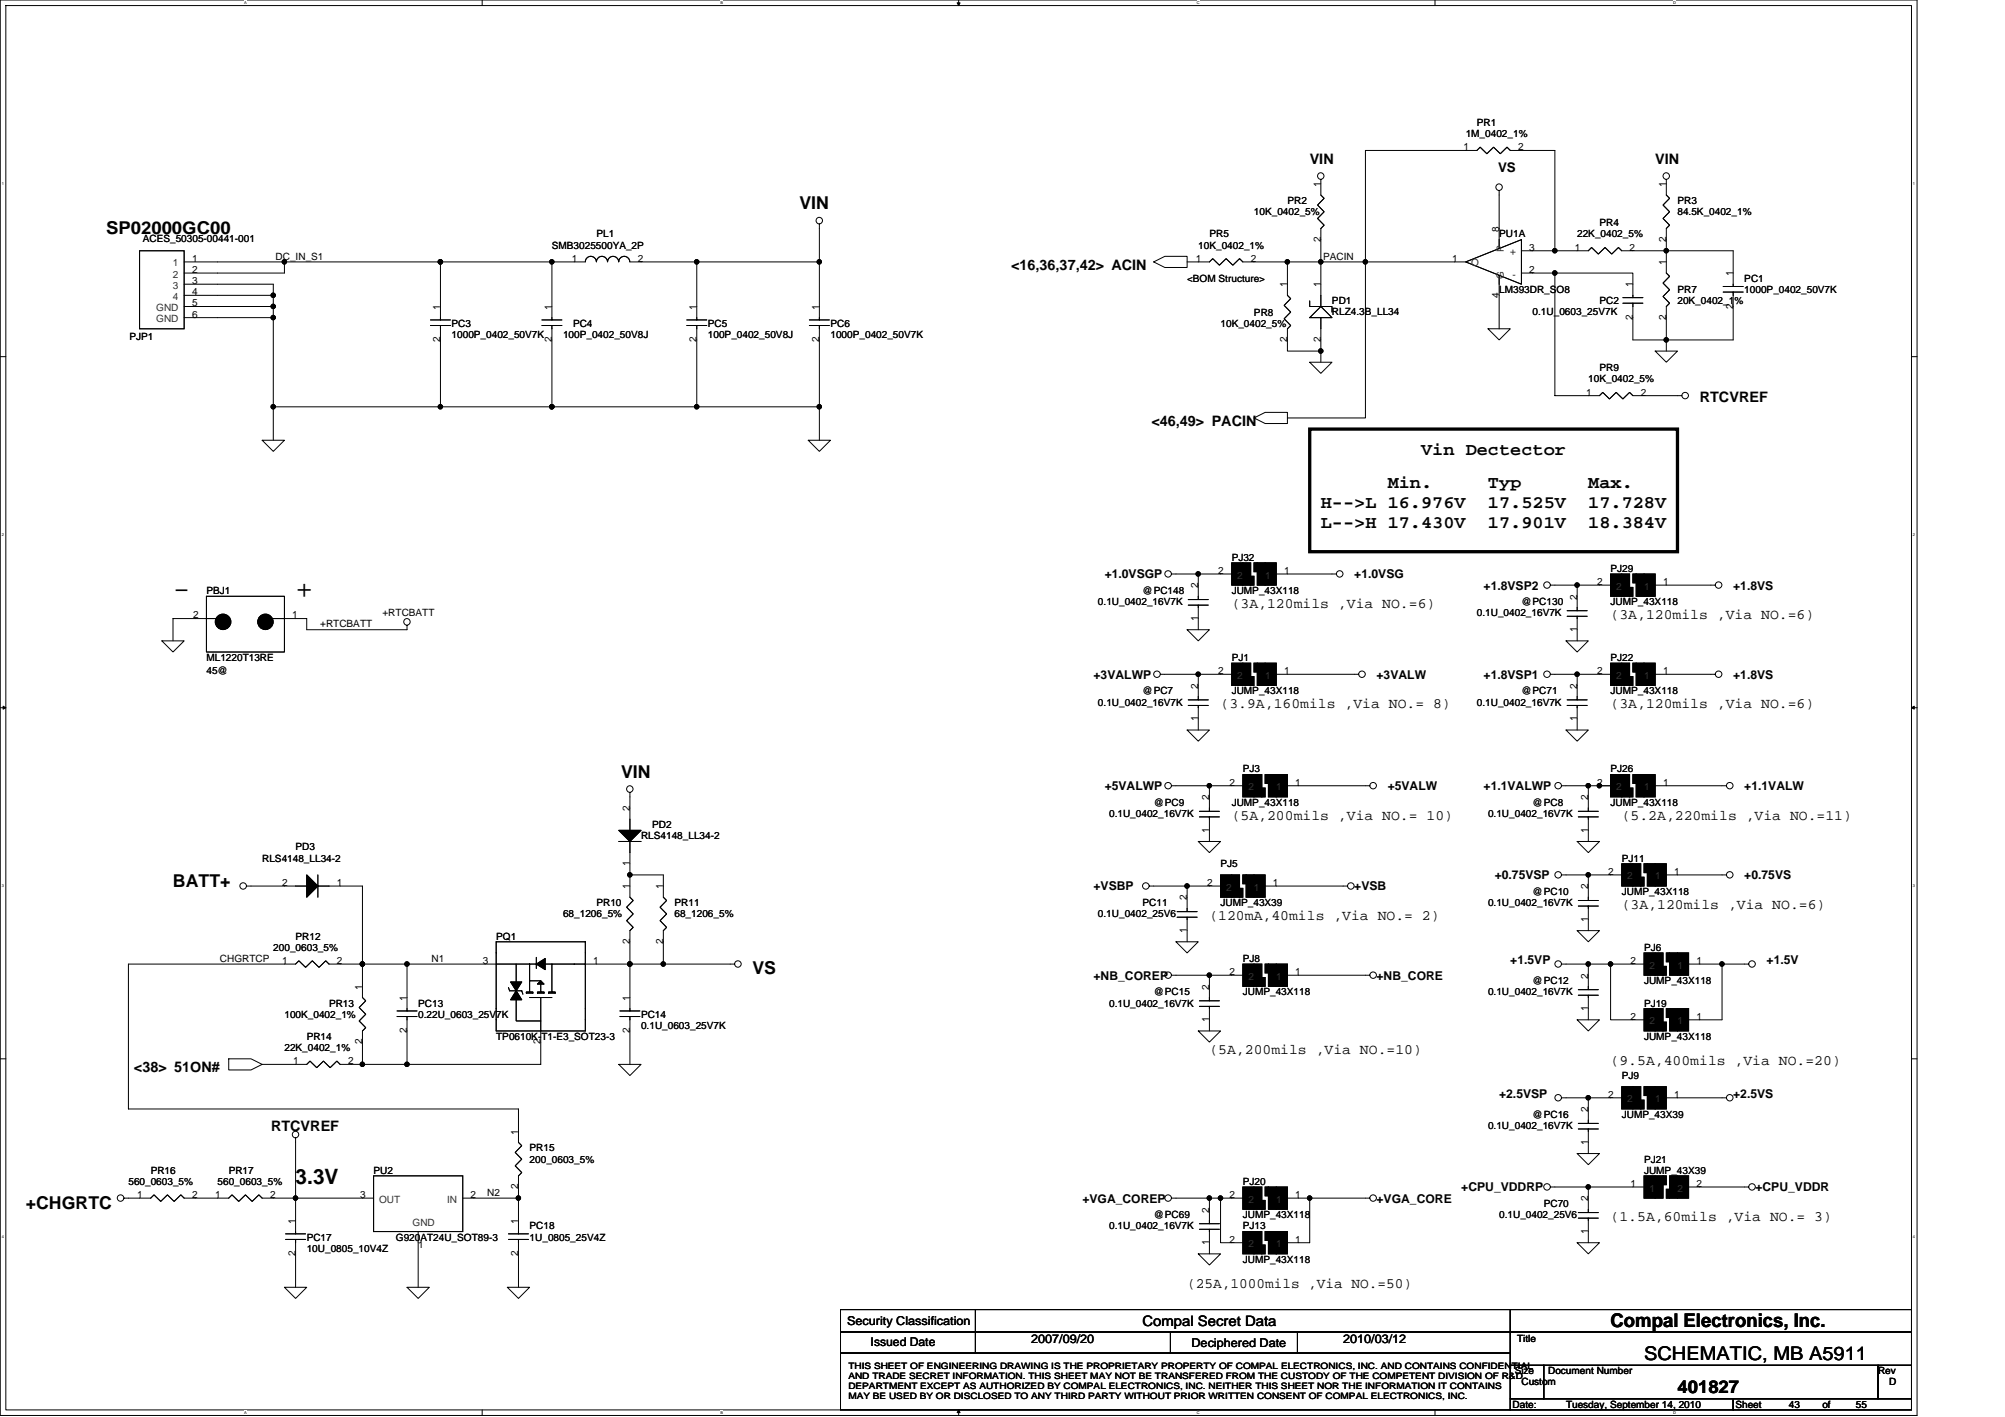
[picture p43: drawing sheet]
<svg xmlns="http://www.w3.org/2000/svg" width="297mm" height="210mm" viewBox="0 0 297 210" stroke-linecap="round" stroke-linejoin="round" font-family="sans-serif">
<defs><g id="words">
<g font-size="4.4">
<text x="25.6" y="88.6">-</text>
<text x="43.8" y="88.6">+</text>
</g>
<text font-size="3.1" x="43.8" y="175.5">3.3V</text>
<g font-size="2.8">
<text x="238.6" y="196.6">Compal Electronics, Inc.</text>
<text x="243.6" y="201.4">SCHEMATIC, MB A5911</text>
</g>
<g font-size="2.6">
<text x="15.7" y="34.6">SP02000GC00</text>
<text x="118.4" y="31">VIN</text>
<text x="210.5" y="67.4">Vin Dectector</text>
<text x="195.7" y="75.3">H--&gt;L 16.976V</text>
<text x="205.6" y="72.3">Min.</text>
<text x="220.4" y="72.3">Typ</text>
<text x="220.4" y="75.3">17.525V</text>
<text x="235.3" y="72.3">Max.</text>
<text x="235.3" y="75.3">17.728V</text>
<text x="195.7" y="78.3">L--&gt;H 17.430V</text>
<text x="220.4" y="78.3">17.901V</text>
<text x="235.3" y="78.3">18.384V</text>
<text x="92" y="115.2">VIN</text>
<text x="25.6" y="131.4">BATT+</text>
<text x="111.5" y="144.3">VS</text>
<text x="3.8" y="179.1">+CHGRTC</text>
<text x="248.5" y="206.3">401827</text>
</g>
<g font-size="2.1">
<text x="194" y="24.3">VIN</text>
<text x="245.2" y="24.3">VIN</text>
<text x="149.8" y="40">&lt;16,36,37,42&gt; ACIN</text>
<text x="251.8" y="59.6">RTCVREF</text>
<text x="170.6" y="63.1">&lt;46,49&gt; PACIN</text>
<text x="182.5" y="90">(3A,120mils ,Via NO.=6)</text>
<text x="238.6" y="91.7">(3A,120mils ,Via NO.=6)</text>
<text x="180.8" y="104.9">(3.9A,160mils ,Via NO.= 8)</text>
<text x="238.6" y="104.9">(3A,120mils ,Via NO.=6)</text>
<text x="182.5" y="121.4">(5A,200mils ,Via NO.= 10)</text>
<text x="240.3" y="121.4">(5.2A,220mils ,Via NO.=11)</text>
<text x="179.2" y="136.3">(120mA,40mils ,Via NO.= 2)</text>
<text x="240.3" y="134.6">(3A,120mils ,Via NO.=6)</text>
<text x="19.9" y="158.8">&lt;38&gt; 51ON#</text>
<text x="179.2" y="156.1">(5A,200mils ,Via NO.=10)</text>
<text x="238.6" y="157.7">(9.5A,400mils ,Via NO.=20)</text>
<text x="40.1" y="167.6">RTCVREF</text>
<text x="238.6" y="180.8">(1.5A,60mils ,Via NO.= 3)</text>
<text x="175.9" y="190.8">(25A,1000mils ,Via NO.=50)</text>
<text x="169.3" y="196.4">Compal Secret Data</text>
</g>
<text font-size="2" x="221.9" y="25.4">VS</text>
<g font-size="1.8">
<text x="163.7" y="85.7">+1.0VSGP</text>
<text x="200.6" y="85.7">+1.0VSG</text>
<text x="219.8" y="87.3">+1.8VSP2</text>
<text x="256.8" y="87.3">+1.8VS</text>
<text x="162" y="100.5">+3VALWP</text>
<text x="203.9" y="100.5">+3VALW</text>
<text x="219.8" y="100.5">+1.8VSP1</text>
<text x="256.8" y="100.5">+1.8VS</text>
<text x="163.7" y="117.1">+5VALWP</text>
<text x="205.6" y="117.1">+5VALW</text>
<text x="219.8" y="117.1">+1.1VALWP</text>
<text x="258.4" y="117.1">+1.1VALW</text>
<text x="162" y="131.9">+VSBP</text>
<text x="200.6" y="131.9">+VSB</text>
<text x="221.4" y="130.3">+0.75VSP</text>
<text x="258.4" y="130.3">+0.75VS</text>
<text x="223.7" y="142.8">+1.5VP</text>
<text x="261.7" y="142.8">+1.5V</text>
<text x="162" y="145.1">+NB_COREP</text>
<text x="203.9" y="145.1">+NB_CORE</text>
<text x="222.1" y="162.6">+2.5VSP</text>
<text x="256.8" y="162.6">+2.5VS</text>
<text x="160.4" y="178.1">+VGA_COREP</text>
<text x="203.9" y="178.1">+VGA_CORE</text>
<text x="216.5" y="176.5">+CPU_VDDRP</text>
<text x="260.1" y="176.5">+CPU_VDDR</text>
<text x="125.5" y="196.3">Security Classification</text>
<text x="129" y="199.4">Issued Date</text>
<text x="152.8" y="198.9">2007/09/20</text>
<text x="176.5" y="199.6">Deciphered Date</text>
<text x="199" y="198.9">2010/03/12</text>
</g>
<g font-size="1.5">
<text x="216.8" y="22.3">1</text>
<text x="217.1" y="20.3">1M_0402_1%</text>
<text x="218.8" y="18.7">PR1</text>
<text x="224.9" y="22.3">2</text>
<text x="195.7" y="27.7" transform="rotate(-90 195.7 27.7)">1</text>
<text x="246.8" y="27.7" transform="rotate(-90 246.8 27.7)">1</text>
<text x="21.2" y="35.8">ACES_50305-00441-001</text>
<text x="88.4" y="35.2">PL1</text>
<text x="179.2" y="35.2">PR5</text>
<text x="185.8" y="31.9">10K_0402_5%</text>
<text x="190.7" y="30.2">PR2</text>
<text x="195.7" y="35.8" transform="rotate(-90 195.7 35.8)">2</text>
<text x="222.1" y="34.3" transform="rotate(-90 222.1 34.3)">8</text>
<text x="222.1" y="35.2">PU1A</text>
<text x="233.7" y="35.2">22K_0402_5%</text>
<text x="237" y="33.5">PR4</text>
<text x="246.8" y="35.8" transform="rotate(-90 246.8 35.8)">2</text>
<text x="248.5" y="30.2">PR3</text>
<text x="248.5" y="31.9">84.5K_0402_1%</text>
<text x="28.4" y="38.8">1</text>
<text x="28.4" y="40.4">2</text>
<text x="40.8" y="38.5">DC_IN_S1</text>
<text x="81.8" y="36.8">SMB3025500YA_2P</text>
<text x="84.7" y="38.8">1</text>
<text x="94.5" y="38.8">2</text>
<text x="175.9" y="41.8">&lt;BOM Structure&gt;</text>
<text x="177.2" y="38.8">1</text>
<text x="177.5" y="36.8">10K_0402_1%</text>
<text x="185.3" y="38.8">2</text>
<text x="196" y="38.5">PACIN</text>
<text x="215.2" y="38.8">1</text>
<text x="226.6" y="37.1">3</text>
<text x="226.6" y="40.4">2</text>
<text x="233.3" y="37.1">1</text>
<text x="241.4" y="37.1">2</text>
<text x="246.8" y="39.3" transform="rotate(-90 246.8 39.3)">1</text>
<text x="256.7" y="40.9" transform="rotate(-90 256.7 40.9)">1</text>
<text x="258.4" y="41.8">PC1</text>
<text x="28.4" y="45.4">5</text>
<text x="28.4" y="47">6</text>
<text x="28.4" y="42.1">3</text>
<text x="28.4" y="43.7">4</text>
<text x="65.2" y="45.9" transform="rotate(-90 65.2 45.9)">1</text>
<text x="81.7" y="45.9" transform="rotate(-90 81.7 45.9)">1</text>
<text x="103.2" y="45.9" transform="rotate(-90 103.2 45.9)">1</text>
<text x="121.4" y="45.9" transform="rotate(-90 121.4 45.9)">1</text>
<text x="185.8" y="46.7">PR8</text>
<text x="190.7" y="42.6" transform="rotate(-90 190.7 42.6)">1</text>
<text x="195.7" y="42.6" transform="rotate(-90 195.7 42.6)">1</text>
<text x="197.3" y="45.1">PD1</text>
<text x="197.3" y="46.7">RLZ4.3B_LL34</text>
<text x="222.1" y="44.1" transform="rotate(-90 222.1 44.1)">4</text>
<text x="222.1" y="43.4">LM393DR_SO8</text>
<text x="227.1" y="46.7">0.1U_0603_25V7K</text>
<text x="237" y="45.1">PC2</text>
<text x="241.9" y="47.4" transform="rotate(-90 241.9 47.4)">2</text>
<text x="241.9" y="42.6" transform="rotate(-90 241.9 42.6)">1</text>
<text x="246.8" y="47.4" transform="rotate(-90 246.8 47.4)">2</text>
<text x="248.5" y="43.4">PR7</text>
<text x="248.5" y="45.1">20K_0402_1%</text>
<text x="256.7" y="45.7" transform="rotate(-90 256.7 45.7)">2</text>
<text x="258.4" y="43.4">1000P_0402_50V7K</text>
<text x="19.2" y="50.4">PJP1</text>
<text x="65.2" y="50.7" transform="rotate(-90 65.2 50.7)">2</text>
<text x="66.9" y="48.4">PC3</text>
<text x="66.9" y="50">1000P_0402_50V7K</text>
<text x="81.7" y="50.7" transform="rotate(-90 81.7 50.7)">2</text>
<text x="83.4" y="50">100P_0402_50V8J</text>
<text x="84.9" y="48.4">PC4</text>
<text x="103.2" y="50.7" transform="rotate(-90 103.2 50.7)">2</text>
<text x="104.9" y="48.4">PC5</text>
<text x="104.9" y="50">100P_0402_50V8J</text>
<text x="121.4" y="50.7" transform="rotate(-90 121.4 50.7)">2</text>
<text x="123" y="48.4">PC6</text>
<text x="123" y="50">1000P_0402_50V7K</text>
<text x="180.8" y="48.4">10K_0402_5%</text>
<text x="190.7" y="50.7" transform="rotate(-90 190.7 50.7)">2</text>
<text x="195.7" y="50.7" transform="rotate(-90 195.7 50.7)">2</text>
<text x="235" y="58.6">1</text>
<text x="235.3" y="56.6">10K_0402_5%</text>
<text x="237" y="55">PR9</text>
<text x="243.1" y="58.6">2</text>
<text x="182.5" y="83.1">PJ32</text>
<text x="30.6" y="88">PBJ1</text>
<text x="162.7" y="89.7">0.1U_0402_16V7K</text>
<text x="169.3" y="88">@PC148</text>
<text x="177.5" y="87.2" transform="rotate(-90 177.5 87.2)">2</text>
<text x="180.5" y="85">2</text>
<text x="182.5" y="88">JUMP_43X118</text>
<text x="190.2" y="85">1</text>
<text x="225.4" y="89.7">@PC130</text>
<text x="233.6" y="88.8" transform="rotate(-90 233.6 88.8)">2</text>
<text x="236.6" y="86.7">2</text>
<text x="238.6" y="84.7">PJ29</text>
<text x="238.6" y="89.7">JUMP_43X118</text>
<text x="246.4" y="86.7">1</text>
<text x="28.6" y="91.6">2</text>
<text x="43.3" y="91.6">1</text>
<text x="47.4" y="92.9">+RTCBATT</text>
<text x="56.7" y="91.3">+RTCBATT</text>
<text x="177.5" y="92" transform="rotate(-90 177.5 92)">1</text>
<text x="218.8" y="91.3">0.1U_0402_16V7K</text>
<text x="233.6" y="93.6" transform="rotate(-90 233.6 93.6)">1</text>
<text x="30.6" y="97.9">ML1220T13RE</text>
<text x="30.6" y="99.9">45@</text>
<text x="180.5" y="99.9">2</text>
<text x="182.5" y="97.9">PJ1</text>
<text x="190.2" y="99.9">1</text>
<text x="236.6" y="99.9">2</text>
<text x="238.6" y="97.9">PJ22</text>
<text x="246.4" y="99.9">1</text>
<text x="162.7" y="104.5">0.1U_0402_16V7K</text>
<text x="169.3" y="102.9">@PC7</text>
<text x="177.5" y="106.8" transform="rotate(-90 177.5 106.8)">1</text>
<text x="177.5" y="102" transform="rotate(-90 177.5 102)">2</text>
<text x="182.5" y="102.9">JUMP_43X118</text>
<text x="218.8" y="104.5">0.1U_0402_16V7K</text>
<text x="225.4" y="102.9">@PC71</text>
<text x="233.6" y="106.8" transform="rotate(-90 233.6 106.8)">1</text>
<text x="233.6" y="102" transform="rotate(-90 233.6 102)">2</text>
<text x="238.6" y="102.9">JUMP_43X118</text>
<text x="170.9" y="119.4">@PC9</text>
<text x="179.2" y="118.5" transform="rotate(-90 179.2 118.5)">2</text>
<text x="182.1" y="116.4">2</text>
<text x="182.5" y="119.4">JUMP_43X118</text>
<text x="184.1" y="114.4">PJ3</text>
<text x="191.9" y="116.4">1</text>
<text x="227.1" y="119.4">@PC8</text>
<text x="235.3" y="118.5" transform="rotate(-90 235.3 118.5)">2</text>
<text x="236.6" y="116.4">2</text>
<text x="238.6" y="114.4">PJ26</text>
<text x="238.6" y="119.4">JUMP_43X118</text>
<text x="246.4" y="116.4">1</text>
<text x="43.8" y="126">PD3</text>
<text x="93.3" y="120.2" transform="rotate(-90 93.3 120.2)">2</text>
<text x="95" y="124.3">RLS4148_LL34-2</text>
<text x="96.6" y="122.7">PD2</text>
<text x="164.3" y="121">0.1U_0402_16V7K</text>
<text x="179.2" y="123.3" transform="rotate(-90 179.2 123.3)">1</text>
<text x="220.4" y="121">0.1U_0402_16V7K</text>
<text x="235.3" y="123.3" transform="rotate(-90 235.3 123.3)">1</text>
<text x="38.8" y="127.6">RLS4148_LL34-2</text>
<text x="41.8" y="131.2">2</text>
<text x="49.9" y="131.2">1</text>
<text x="93.3" y="131.7" transform="rotate(-90 93.3 131.7)">1</text>
<text x="93.3" y="128.3" transform="rotate(-90 93.3 128.3)">1</text>
<text x="98.3" y="131.7" transform="rotate(-90 98.3 131.7)">1</text>
<text x="178.8" y="131.2">2</text>
<text x="180.8" y="128.5">PJ5</text>
<text x="188.6" y="131.2">1</text>
<text x="235.3" y="131.7" transform="rotate(-90 235.3 131.7)">2</text>
<text x="238.3" y="129.6">2</text>
<text x="240.3" y="127.6">PJ11</text>
<text x="248" y="129.6">1</text>
<text x="83.4" y="135.9">68_1206_5%</text>
<text x="88.4" y="134.2">PR10</text>
<text x="99.9" y="134.2">PR11</text>
<text x="99.9" y="135.9">68_1206_5%</text>
<text x="162.7" y="135.9">0.1U_0402_25V6</text>
<text x="169.3" y="134.2">PC11</text>
<text x="175.8" y="133.4" transform="rotate(-90 175.8 133.4)">2</text>
<text x="180.8" y="134.2">JUMP_43X39</text>
<text x="220.4" y="134.2">0.1U_0402_16V7K</text>
<text x="227.1" y="132.6">@PC10</text>
<text x="235.3" y="136.5" transform="rotate(-90 235.3 136.5)">1</text>
<text x="240.3" y="132.6">JUMP_43X118</text>
<text x="32.6" y="142.5">CHGRTCP</text>
<text x="40.5" y="140.8">200_0603_5%</text>
<text x="41.8" y="142.8">1</text>
<text x="43.8" y="139.2">PR12</text>
<text x="49.9" y="142.8">2</text>
<text x="63.9" y="142.5">N1</text>
<text x="71.5" y="142.8">3</text>
<text x="73.5" y="139.2">PQ1</text>
<text x="87.9" y="142.8">1</text>
<text x="93.3" y="139.8" transform="rotate(-90 93.3 139.8)">2</text>
<text x="98.3" y="139.8" transform="rotate(-90 98.3 139.8)">2</text>
<text x="175.8" y="138.2" transform="rotate(-90 175.8 138.2)">1</text>
<text x="184.1" y="142.5">PJ8</text>
<text x="241.6" y="142.8">2</text>
<text x="243.6" y="140.8">PJ6</text>
<text x="251.3" y="142.8">1</text>
<text x="48.7" y="149.1">PR13</text>
<text x="53.7" y="146.6" transform="rotate(-90 53.7 146.6)">1</text>
<text x="60.3" y="148.3" transform="rotate(-90 60.3 148.3)">1</text>
<text x="62" y="149.1">PC13</text>
<text x="93.3" y="148.3" transform="rotate(-90 93.3 148.3)">1</text>
<text x="164.3" y="149.1">0.1U_0402_16V7K</text>
<text x="170.9" y="147.4">@PC15</text>
<text x="179.2" y="146.6" transform="rotate(-90 179.2 146.6)">2</text>
<text x="182.1" y="144.4">2</text>
<text x="184.1" y="147.4">JUMP_43X118</text>
<text x="191.9" y="144.4">1</text>
<text x="220.4" y="147.4">0.1U_0402_16V7K</text>
<text x="227.1" y="145.8">@PC12</text>
<text x="235.3" y="149.8" transform="rotate(-90 235.3 149.8)">1</text>
<text x="235.3" y="144.9" transform="rotate(-90 235.3 144.9)">2</text>
<text x="243.6" y="145.8">JUMP_43X118</text>
<text x="243.6" y="149.1">PJ19</text>
<text x="42.1" y="150.7">100K_0402_1%</text>
<text x="42.1" y="155.7">22K_0402_1%</text>
<text x="45.4" y="154.1">PR14</text>
<text x="53.7" y="154.7" transform="rotate(-90 53.7 154.7)">2</text>
<text x="60.3" y="153.1" transform="rotate(-90 60.3 153.1)">2</text>
<text x="62" y="150.7">0.22U_0603_25V7K</text>
<text x="73.5" y="154.1">TP0610K-T1-E3_SOT23-3</text>
<text x="80.1" y="154.7" transform="rotate(-90 80.1 154.7)">2</text>
<text x="93.3" y="153.1" transform="rotate(-90 93.3 153.1)">2</text>
<text x="95" y="150.7">PC14</text>
<text x="95" y="152.4">0.1U_0603_25V7K</text>
<text x="179.2" y="151.4" transform="rotate(-90 179.2 151.4)">1</text>
<text x="241.6" y="151">2</text>
<text x="243.6" y="154.1">JUMP_43X118</text>
<text x="251.3" y="151">1</text>
<text x="43.5" y="157.6">1</text>
<text x="51.6" y="157.6">2</text>
<text x="240.3" y="159.8">PJ9</text>
<text x="220.4" y="167.3">0.1U_0402_16V7K</text>
<text x="227.1" y="165.6">@PC16</text>
<text x="235.3" y="164.8" transform="rotate(-90 235.3 164.8)">2</text>
<text x="238.3" y="162.6">2</text>
<text x="240.3" y="165.6">JUMP_43X39</text>
<text x="248" y="162.6">1</text>
<text x="22.3" y="173.9">PR16</text>
<text x="33.9" y="173.9">PR17</text>
<text x="55.3" y="173.9">PU2</text>
<text x="76.8" y="168.1" transform="rotate(-90 76.8 168.1)">1</text>
<text x="78.5" y="170.6">PR15</text>
<text x="78.5" y="172.2">200_0603_5%</text>
<text x="235.3" y="169.6" transform="rotate(-90 235.3 169.6)">1</text>
<text x="243.6" y="172.2">PJ21</text>
<text x="243.6" y="173.9">JUMP_43X39</text>
<text x="19" y="175.5">560_0603_5%</text>
<text x="20.3" y="177.5">1</text>
<text x="28.4" y="177.5">2</text>
<text x="31.9" y="177.5">1</text>
<text x="32.2" y="175.5">560_0603_5%</text>
<text x="40" y="177.5">2</text>
<text x="53.4" y="177.5">3</text>
<text x="69.7" y="177.5">2</text>
<text x="72.2" y="177.1">N2</text>
<text x="76.8" y="176.2" transform="rotate(-90 76.8 176.2)">2</text>
<text x="179.2" y="179.6" transform="rotate(-90 179.2 179.6)">2</text>
<text x="182.1" y="177.5">2</text>
<text x="184.1" y="175.5">PJ20</text>
<text x="191.9" y="177.5">1</text>
<text x="228.7" y="178.8">PC70</text>
<text x="235.3" y="178" transform="rotate(-90 235.3 178)">2</text>
<text x="241.6" y="175.8">1</text>
<text x="251.3" y="175.8">2</text>
<text x="43.8" y="181.3" transform="rotate(-90 43.8 181.3)">1</text>
<text x="45.4" y="183.8">PC17</text>
<text x="45.4" y="185.4">10U_0805_10V4Z</text>
<text x="58.6" y="183.8">G920AT24U_SOT89-3</text>
<text x="62" y="184.9">1</text>
<text x="76.8" y="181.3" transform="rotate(-90 76.8 181.3)">1</text>
<text x="78.5" y="182.1">PC18</text>
<text x="78.5" y="183.8">1U_0805_25V4Z</text>
<text x="164.3" y="182.1">0.1U_0402_16V7K</text>
<text x="170.9" y="180.5">@PC69</text>
<text x="179.2" y="184.4" transform="rotate(-90 179.2 184.4)">1</text>
<text x="182.1" y="184.1">2</text>
<text x="184.1" y="180.5">JUMP_43X118</text>
<text x="184.1" y="182.1">PJ13</text>
<text x="191.9" y="184.1">1</text>
<text x="222.1" y="180.5">0.1U_0402_25V6</text>
<text x="235.3" y="182.8" transform="rotate(-90 235.3 182.8)">1</text>
<text x="43.8" y="186.1" transform="rotate(-90 43.8 186.1)">2</text>
<text x="76.8" y="186.1" transform="rotate(-90 76.8 186.1)">2</text>
<text x="184.1" y="187.1">JUMP_43X118</text>
<text x="224.4" y="203.6">Size</text>
<text x="224.7" y="198.8">Title</text>
<text x="229.4" y="203.6">Document Number</text>
<text x="278.2" y="203.6">Rev</text>
<text x="224.1" y="208.5">Date:</text>
<text x="225.4" y="205.2">Custom</text>
<text x="232" y="208.5">Tuesday, September 14, 2010</text>
<text x="257.1" y="208.5">Sheet</text>
<text x="265" y="208.5">43</text>
<text x="270" y="208.5">of</text>
<text x="274.9" y="208.5">55</text>
<text x="279.9" y="205.2">D</text>
</g>
<g font-size="1.5" fill="#333">
<text x="25.6" y="39.5">1</text>
<text x="25.6" y="41.1">2</text>
<text x="218" y="39.5">O</text>
<text x="222.8" y="41.3" transform="rotate(-90 222.8 41.3)">G</text>
<text x="222.8" y="37.3" transform="rotate(-90 222.8 37.3)">P</text>
<text x="223.7" y="37.8">+</text>
<text x="224.1" y="41.1">-</text>
<text x="23.2" y="46.1">GND</text>
<text x="23.2" y="47.7">GND</text>
<text x="25.6" y="42.8">3</text>
<text x="25.6" y="44.4">4</text>
<text x="183.3" y="85.7">2</text>
<text x="187.4" y="85.7">1</text>
<text x="239.4" y="87.4">2</text>
<text x="243.6" y="87.4">1</text>
<text x="183.3" y="100.6">2</text>
<text x="187.4" y="100.6">1</text>
<text x="239.4" y="100.6">2</text>
<text x="243.6" y="100.6">1</text>
<text x="185" y="117.1">2</text>
<text x="189.1" y="117.1">1</text>
<text x="239.4" y="117.1">2</text>
<text x="243.6" y="117.1">1</text>
<text x="181.6" y="131.9">2</text>
<text x="185.8" y="131.9">1</text>
<text x="241.1" y="130.3">2</text>
<text x="245.2" y="130.3">1</text>
<text x="244.4" y="143.5">2</text>
<text x="248.5" y="143.5">1</text>
<text x="185" y="145.1">2</text>
<text x="189.1" y="145.1">1</text>
<text x="244.4" y="151.7">2</text>
<text x="248.5" y="151.7">1</text>
<text x="241.1" y="163.3">2</text>
<text x="245.2" y="163.3">1</text>
<text x="56.2" y="178.2">OUT</text>
<text x="66.2" y="178.2">IN</text>
<text x="185" y="178.2">2</text>
<text x="189.1" y="178.2">1</text>
<text x="244.4" y="176.5">1</text>
<text x="248.5" y="176.5">2</text>
<text x="61.1" y="181.6">GND</text>
<text x="185" y="184.8">2</text>
<text x="189.1" y="184.8">1</text>
</g>
<g font-size="1.3">
<text x="125.7" y="202.8">THIS SHEET OF ENGINEERING DRAWING IS THE PROPRIETARY PROPERTY OF COMPAL ELECTRONICS, INC. AND CONTAINS CONFIDENTIAL</text>
<text x="125.7" y="204.3">AND TRADE SECRET INFORMATION. THIS SHEET MAY NOT BE TRANSFERED FROM THE CUSTODY OF THE COMPETENT DIVISION OF R&amp;D</text>
<text x="125.7" y="205.8">DEPARTMENT EXCEPT AS AUTHORIZED BY COMPAL ELECTRONICS, INC. NEITHER THIS SHEET NOR THE INFORMATION IT CONTAINS</text>
<text x="125.7" y="207.3">MAY BE USED BY OR DISCLOSED TO ANY THIRD PARTY WITHOUT PRIOR WRITTEN CONSENT OF COMPAL ELECTRONICS, INC.</text>
</g>
<g font-size=".6">
<text x="36.1" y=".6">A</text>
<text x="106.7" y=".6">B</text>
<text x="177.3" y=".6">C</text>
<text x="247.9" y=".6">D</text>
<text x=".3" y="27.3">1</text>
<text x="283.4" y="27.3">1</text>
<text x=".3" y="79.4">2</text>
<text x="283.4" y="79.4">2</text>
<text x=".3" y="131.4">3</text>
<text x="283.4" y="131.4">3</text>
<text x=".3" y="183.4">4</text>
<text x="283.4" y="183.4">4</text>
<text x="36.1" y="209.5">A</text>
<text x="106.7" y="209.5">B</text>
<text x="177.3" y="209.5">C</text>
<text x="247.9" y="209.5">D</text>
</g>
</g></defs>
<path d="M0 0h284v209.7h-284zM.9 .8h282.3v208.1h-282.3z" fill="none" stroke="#000" stroke-width=".15"/>
<g fill="#fff">
<path d="M36.1 .1h.4v.7h-.4z"/>
<path d="M36.1 209h.4v.6h-.4z"/>
</g>
<path d="M71.4 0v.8M71.4 208.9v.8" fill="none" stroke="#000" stroke-width=".15"/>
<g fill="#fff">
<path d="M106.7 .1h.4v.7h-.4z"/>
<path d="M106.7 209h.4v.6h-.4z"/>
</g>
<path d="M142 0v.8M142 208.9v.8" fill="none" stroke="#000" stroke-width=".15"/>
<path d="M141.8 .4h.4l-.2 .4zM142 208.9l.2 .4h-.4z" fill="#000" stroke="#000" stroke-width=".15"/>
<g fill="#fff">
<path d="M177.3 .1h.4v.7h-.4z"/>
<path d="M177.3 209h.4v.6h-.4z"/>
</g>
<path d="M212.6 0v.8M212.6 208.9v.8" fill="none" stroke="#000" stroke-width=".15"/>
<g fill="#fff">
<path d="M247.9 .1h.4v.7h-.4z"/>
<path d="M247.9 209h.4v.6h-.4z"/>
<path d="M.3 26.8h.2v.7h-.2z"/>
<path d="M283.4 26.8h.3v.7h-.3z"/>
<path d="M.3 78.8h.2v.7h-.2z"/>
<path d="M283.4 78.8h.3v.7h-.3z"/>
</g>
<path d="M0 52.8h.9M283.2 52.8h.8" fill="none" stroke="#000" stroke-width=".15"/>
<g fill="#fff">
<path d="M.3 130.8h.2v.7h-.2z"/>
<path d="M283.4 130.8h.3v.7h-.3z"/>
</g>
<path d="M0 104.8h.9M283.2 104.8h.8" fill="none" stroke="#000" stroke-width=".15"/>
<path d="M.5 104.6l.4 .2-.4 .3zM283.2 104.8l.4-.2v.5z" fill="#000" stroke="#000" stroke-width=".15"/>
<g fill="#fff">
<path d="M.3 182.8h.2v.7h-.2z"/>
<path d="M283.4 182.8h.3v.7h-.3z"/>
</g>
<g fill="none" stroke="#000" stroke-width=".15">
<path d="M20.7 37.1h6.6v11.6h-6.6zM27.3 38.8h14.8v1.6h-14.8M42.1 38.8h44.6M65.3 38.8v8.6M81.8 38.8v8.6M86.7 38.8a.81 .81 0 0 1 .8-.8 .81 .81 0 0 1 .8 .8M88.4 38.8a.81 .81 0 0 1 .8-.8 .81 .81 0 0 1 .8 .8 .83 .83 0 0 1 .8-.8 .83 .83 0 0 1 .8 .8M91.7 38.8a.81 .81 0 0 1 .8-.8 .81 .81 0 0 1 .8 .8M93.3 38.8h28.1M103.2 38.8v8.6M121.4 33.2v14.2M170.9 38.8l1.7-.8h3.3v1.6h-3.3z"/>
<path d="M175.9 38.8h3.3l.5-.5 1 1 .9-1 1 1 1-1 .5 .5h6.6v5l.5 .4-1 1 1 1-1 1 1 1-.5 .5v3.3h5M190.7 38.8h26.4M195.7 26.6v2.3l.5 .5-1 1 1 1-1 1 1 1-.5 .4v11.6M217.1 38.8l8.3-3.3v6.6zM222.1 28.2v8.6M225.4 37.1h9.9l.5-.4 1 .9 1-.9 1 .9 1-.9 .5 .4h16.5v5.3M230.4 37.1v-14.8h-6.7l-.4-.5-1 1-1-1-1 1-1-1-.5 .5h-16.5v39.6h-11.6M246.9 26.6v2.3l.5 .5-1 1 1 1-1 1 1 1-.5 .4v6.6l.5 .5-1 1 1 1-1 1 1 1-.5 .5v6.6M27.3 42.1h13.2v23.1M27.3 45.4h13.2M40.5 47.1h-13.2M40.5 43.8h-13.2"/>
<path d="M63.8 48.2h2.9M63.8 47.4h2.9M65.3 48.2v12.1M80.3 48.2h2.9M80.3 47.4h2.9M81.8 48.2v12.1M101.7 48.2h3M101.7 47.4h3M103.2 48.2v12.1M119.9 48.2h3M119.9 47.4h3M121.4 48.2v17"/>
<path d="M194 53.7h3.3l-1.6 1.6zM194 44.6v.8h3.3v.8M195.7 45.4l1.6 1.7h-3.3zM195.7 47.1v6.6M220.4 48.7h3.3l-1.6 1.7zM222.1 40.8v7.9M230.4 40.4h11.5v3.7M230.4 40.4v18.2h6.6l.4-.5 1 1 1-1 1 1 1-1 .5 .5h7.3M230.4 40.4h-5M240.4 44.9h3M240.4 44.1h3M245.2 52h3.3l-1.6 1.7z"/>
<path d="M255.3 43.3h3M255.3 42.4h3M256.8 43.3v7.1h-14.9v-5.5M38.8 65.2h3.3l-1.6 1.7zM119.7 65.2h3.3l-1.6 1.7zM121.4 60.3h-80.9M185.8 61.9l1.6-.8h3.3v1.6h-3.3zM24 94.9h3.3l-1.7 1.7zM30.6 88.3h11.5v8.3h-11.5zM32.1 91.6h-6.5v3.3M40.3 91.6h5.1v1.7h14.9v-.7M171.9 99.9h5.6v3.8"/>
<path d="M173.6 85h3.9v3.8M175.9 93.3h3.3l-1.7 1.6zM176 88.8h3M176 89.6h3M177.5 89.6v3.7M177.5 99.9h5M182.5 85h-5M189.1 99.9h12.2M189.1 85h8.9M229.7 99.9h4v3.8M229.7 86.7h4v3.8M232 94.9h3.3l-1.6 1.7z"/>
<path d="M232.2 90.5h2.9M232.2 91.3h2.9M233.7 99.9h4.9M233.7 91.3v3.6M238.6 86.7h-4.9M245.2 86.7h8.9M254.1 99.9h-8.9M93.3 117.4v5.6M173.6 116.4h5.6v3.8M175.9 108.1h3.3l-1.7 1.7zM176 103.7h3M176 104.5h3"/>
<path d="M177.5 104.5v3.6M179.2 116.4h4.9M190.7 116.4h12.2M231.3 116.4h7.3M232 108.1h3.3l-1.6 1.7zM232.2 103.7h2.9M232.2 104.5h2.9M233.7 104.5v3.6M235.3 116.4v3.8M245.2 116.4h10.6M45.4 131.3h-8.9M47.1 131.3h6.6v16.5l.5 .5-1 .9 1 1-1 1 1 1-.5 .5v5"/>
<path d="M47.1 129.6v3.3M73.5 139.5h13.2v13.2h-13.2zM91.7 124.7h3.3M93.3 124.7v8.2l.5 .5-1 1 1 1-1 1 1 1-.5 .5v11.9M93.3 129.6h5v3.3l.5 .5-1 1 1 1-1 1 1 1-.5 .5v4.9M170.3 131.3h5.6v3.7M174.2 139.5h3.3l-1.6 1.7zM174.4 135h3M174.4 135.9h3M175.9 131.3h4.9M175.9 135.9v3.6M177.5 124.7h3.3l-1.6 1.6z"/>
<path d="M177.7 120.2h3M177.7 121h3M179.2 121v3.7M187.4 131.3h12.2M231.3 129.6h4v3.8M233.7 137.9h3.3l-1.7 1.6zM233.7 124.7h3.3l-1.7 1.6zM233.8 120.2h3M233.8 121h3M233.8 133.4h3M233.8 134.2h3M235.3 121v3.7"/>
<path d="M235.3 134.2v3.7M240.3 129.6h-5M246.9 129.6h8.9M0 156.8h.9M33.9 156.8h3.3l1.6 .9-1.6 .8h-3.3zM58.8 150.6h3M58.8 149.8h3M60.3 142.8v7M60.3 150.6v7.1M75.3 146.3l.2 .5h1.8l.2 .5M76.5 148.1v3.1h3.6M76.5 142.8v2.7"/>
<path d="M78 146.9h.9v.2h-.9zM78.5 147.8h3.3M78.5 142.8v4.1M78.5 145.3h1.6M79.5 142.8h-30.8l-.4-.5-1 1-1-1-1 1-1-1-.5 .5h-24.8v21.5h57.8v4.9l.5 .5-1 1 1 1-1 1 1 1-.5 .5v8.6M79.5 141.8v1.7M79.6 146.9h1v.2h-1zM80.1 147.8v9.9h-29.7l-.5-.5-1 1-1-1-1 1-1-1-.5 .5h-6.6M80.1 145.8v1.1M80.8 142.8h1M81.3 146.9h1v.2h-1zM91.7 157.7h3.3l-1.7 1.6z"/>
<path d="M91.8 150.6h3M91.8 149.8h3M93.3 150.6v7.1M108.8 142.8h-27v4.1M173.6 144.5h5.6v3.8M177.5 152.7h3.3l-1.6 1.7zM177.7 148.3h3M177.7 149.1h3M179.2 149.1v3.6M179.2 144.5h4.9M190.7 144.5h12.2M231.3 142.8h12.3"/>
<path d="M233.7 151.1h3.3l-1.7 1.6zM233.8 146.6h3M233.8 147.4h3M235.3 142.8v3.8M235.3 147.4v3.7M238.6 142.8v8.3h5M250.2 142.8h8.9M255.1 142.8v8.3h-4.9M283.2 156.8h.8M18.4 177.5h3.9l.5-.5 1 1 1-1 1 1 1-1 .5 .5h6.6l.5-.5 1 1 1-1 1 1 1-1 .4 .5h5v5.3M43.8 168.6v8.9h11.5M55.3 174.2h13.3v8.2h-13.3z"/>
<path d="M76.8 177.5h-8.2M173.6 177.5h10.5M179.2 177.5v3.8M180.8 177.5v6.6h3.3M190.7 177.5h12.2M194 177.5v6.6h-3.3M229.7 175.8h5.6v3.8M231.3 162.6h9M233.7 170.9h3.3l-1.7 1.6zM233.8 179.6h3M233.8 166.4h3M233.8 167.2h3"/>
<path d="M235.3 162.6v3.8M235.3 167.2v3.7M235.3 175.8h8.3M246.9 162.6h8.9M250.2 175.8h8.9M42.1 190.7h3.3l-1.6 1.6zM42.3 183.6h3M42.3 182.8h3M43.8 183.6v7.1M60.3 190.7h3.3l-1.6 1.6zM62 182.4v8.3M75.2 190.7h3.3l-1.7 1.6z"/>
<path d="M75.3 183.6h3M75.3 182.8h3M76.8 183.6v7.1M124.5 194h99.2v3.3h-99.2zM124.5 197.3h99.2v3.1h-99.2zM144.5 194v6.4M173.4 197.3v3.1M177.5 185.7h3.3l-1.6 1.7zM177.7 181.3h3M177.7 182.1h3M179.2 182.1v3.6M186.9 184.4h.5v1.3h-.5z"/>
<path d="M192.2 197.3v3.1M223.7 194h59.5v3.3h-59.5zM223.7 197.3h59.5v4.9h-59.5zM233.7 184.1h3.3l-1.7 1.6zM233.8 180.4h3M235.3 180.4v3.7M124.5 200.4h99.2v8.5h-99.2zM223.7 202.2h5v5h-5zM223.7 207.2h33.1v1.7h-33.1zM228.7 202.2h49.5v5h-49.5zM256.8 207.2h26.4v1.7h-26.4zM278.2 202.2h5v5h-5z"/>
<circle cx="121.4" cy="32.7" r=".48"/>
<circle cx="195.7" cy="26.1" r=".48"/>
<circle cx="222.1" cy="27.7" r=".48"/>
<circle cx="246.8" cy="26.1" r=".48"/>
<circle cx="249.7" cy="58.6" r=".48"/>
<circle cx="60.3" cy="92.1" r=".48"/>
<circle cx="171.4" cy="99.9" r=".48"/>
<circle cx="173.1" cy="85" r=".48"/>
<circle cx="198.5" cy="85" r=".48"/>
<circle cx="201.8" cy="99.9" r=".48"/>
<circle cx="229.2" cy="86.7" r=".48"/>
<circle cx="229.2" cy="99.9" r=".48"/>
<circle cx="254.6" cy="86.7" r=".48"/>
<circle cx="254.6" cy="99.9" r=".48"/>
<circle cx="93.3" cy="116.9" r=".48"/>
<circle cx="173.1" cy="116.4" r=".48"/>
<circle cx="203.4" cy="116.4" r=".48"/>
<circle cx="230.8" cy="116.4" r=".48"/>
<circle cx="256.3" cy="116.4" r=".48"/>
<circle cx="36" cy="131.2" r=".48"/>
<circle cx="169.8" cy="131.2" r=".48"/>
<circle cx="200.1" cy="131.2" r=".48"/>
<circle cx="230.8" cy="129.6" r=".48"/>
<circle cx="256.3" cy="129.6" r=".48"/>
<circle cx="109.3" cy="142.8" r=".48"/>
<circle cx="173.1" cy="144.4" r=".48"/>
<circle cx="203.4" cy="144.4" r=".48"/>
<circle cx="230.8" cy="142.8" r=".48"/>
<circle cx="259.6" cy="142.8" r=".48"/>
<circle cx="17.9" cy="177.5" r=".48"/>
<circle cx="43.8" cy="168.1" r=".48"/>
<circle cx="173.1" cy="177.5" r=".48"/>
<circle cx="203.4" cy="177.5" r=".48"/>
<circle cx="229.2" cy="175.8" r=".48"/>
<circle cx="230.8" cy="162.6" r=".48"/>
<circle cx="256.3" cy="162.6" r=".48"/>
<circle cx="259.6" cy="175.8" r=".48"/>
</g>
<g fill="#000" stroke="#000" stroke-width=".15">
<path d="M45.4 129.6l1.7 1.7-1.7 1.6zM91.7 123h3.3l-1.7 1.7zM76.5 146.8l.8 1.3h-1.7zM75.6 145.5h1.7l-.8 1.3zM80.1 145.3l.5 .5h-1zM79.5 142.8l1.3-.8v1.6z"/>
<path d="M182.5 83.4h1.6v3.3h-1.6z" fill-rule="evenodd"/>
<path d="M182.5 83.4h1.6v3.3h-1.6z" fill-rule="evenodd"/>
<path d="M184.1 83.4h1.2v3.3h-1.2z" fill-rule="evenodd"/>
<path d="M184.1 83.4h1.2v3.3h-1.2z" fill-rule="evenodd"/>
<path d="M185.3 85.4h.5v1.3h-.5z" fill-rule="evenodd"/>
<path d="M185.3 85.4h.5v1.3h-.5z" fill-rule="evenodd"/>
<path d="M185.8 98.2h.5v1.3h-.5z" fill-rule="evenodd"/>
<path d="M185.8 98.2h.5v1.3h-.5z" fill-rule="evenodd"/>
<path d="M185.8 83.4h.5v1.3h-.5z" fill-rule="evenodd"/>
<path d="M185.8 83.4h.5v1.3h-.5z" fill-rule="evenodd"/>
<path d="M186.3 83.4h1.1v3.3h-1.1z" fill-rule="evenodd"/>
<path d="M186.3 83.4h1.1v3.3h-1.1z" fill-rule="evenodd"/>
<path d="M187.4 83.4h1.7v3.3h-1.7z" fill-rule="evenodd"/>
<path d="M187.4 83.4h1.7v3.3h-1.7z" fill-rule="evenodd"/>
<path d="M238.6 85h1.7v3.3h-1.7z" fill-rule="evenodd"/>
<path d="M238.6 85h1.7v3.3h-1.7z" fill-rule="evenodd"/>
<path d="M240.3 85h1.1v3.3h-1.1z" fill-rule="evenodd"/>
<path d="M240.3 85h1.1v3.3h-1.1z" fill-rule="evenodd"/>
<path d="M241.4 87h.5v1.3h-.5z" fill-rule="evenodd"/>
<path d="M241.4 87h.5v1.3h-.5z" fill-rule="evenodd"/>
<path d="M241.9 85h.5v1.3h-.5z" fill-rule="evenodd"/>
<path d="M241.9 85h.5v1.3h-.5z" fill-rule="evenodd"/>
<path d="M241.9 98.2h.5v1.3h-.5z" fill-rule="evenodd"/>
<path d="M241.9 98.2h.5v1.3h-.5z" fill-rule="evenodd"/>
<path d="M242.4 85h1.2v3.3h-1.2z" fill-rule="evenodd"/>
<path d="M242.4 85h1.2v3.3h-1.2z" fill-rule="evenodd"/>
<path d="M243.6 85h1.6v3.3h-1.6z" fill-rule="evenodd"/>
<path d="M243.6 85h1.6v3.3h-1.6z" fill-rule="evenodd"/>
<path d="M182.5 98.2h1.6v3.3h-1.6z" fill-rule="evenodd"/>
<path d="M182.5 98.2h1.6v3.3h-1.6z" fill-rule="evenodd"/>
<path d="M184.1 98.2h1.2v3.3h-1.2z" fill-rule="evenodd"/>
<path d="M184.1 98.2h1.2v3.3h-1.2z" fill-rule="evenodd"/>
<path d="M185.3 100.2h.5v1.3h-.5z" fill-rule="evenodd"/>
<path d="M185.3 100.2h.5v1.3h-.5z" fill-rule="evenodd"/>
<path d="M184.1 114.7h1.7v3.3h-1.7z" fill-rule="evenodd"/>
<path d="M184.1 114.7h1.7v3.3h-1.7z" fill-rule="evenodd"/>
<path d="M185.8 114.7h1.1v3.3h-1.1z" fill-rule="evenodd"/>
<path d="M185.8 114.7h1.1v3.3h-1.1z" fill-rule="evenodd"/>
<path d="M186.3 98.2h1.1v3.3h-1.1z" fill-rule="evenodd"/>
<path d="M186.3 98.2h1.1v3.3h-1.1z" fill-rule="evenodd"/>
<path d="M186.9 116.7h.5v1.3h-.5z" fill-rule="evenodd"/>
<path d="M186.9 116.7h.5v1.3h-.5z" fill-rule="evenodd"/>
<path d="M187.4 114.7h.5v1.4h-.5z" fill-rule="evenodd"/>
<path d="M187.4 114.7h.5v1.4h-.5z" fill-rule="evenodd"/>
<path d="M187.4 98.2h1.7v3.3h-1.7z" fill-rule="evenodd"/>
<path d="M187.4 98.2h1.7v3.3h-1.7z" fill-rule="evenodd"/>
<path d="M187.9 114.7h1.2v3.3h-1.2z" fill-rule="evenodd"/>
<path d="M187.9 114.7h1.2v3.3h-1.2z" fill-rule="evenodd"/>
<path d="M189.1 114.7h1.6v3.3h-1.6z" fill-rule="evenodd"/>
<path d="M189.1 114.7h1.6v3.3h-1.6z" fill-rule="evenodd"/>
<path d="M238.6 114.7h1.7v3.3h-1.7z" fill-rule="evenodd"/>
<path d="M238.6 114.7h1.7v3.3h-1.7z" fill-rule="evenodd"/>
<path d="M238.6 98.2h1.7v3.3h-1.7z" fill-rule="evenodd"/>
<path d="M238.6 98.2h1.7v3.3h-1.7z" fill-rule="evenodd"/>
<path d="M240.3 114.7h1.1v3.3h-1.1z" fill-rule="evenodd"/>
<path d="M240.3 114.7h1.1v3.3h-1.1z" fill-rule="evenodd"/>
<path d="M240.3 98.2h1.1v3.3h-1.1z" fill-rule="evenodd"/>
<path d="M240.3 98.2h1.1v3.3h-1.1z" fill-rule="evenodd"/>
<path d="M241.4 116.7h.5v1.3h-.5z" fill-rule="evenodd"/>
<path d="M241.4 116.7h.5v1.3h-.5z" fill-rule="evenodd"/>
<path d="M241.4 100.2h.5v1.3h-.5z" fill-rule="evenodd"/>
<path d="M241.4 100.2h.5v1.3h-.5z" fill-rule="evenodd"/>
<path d="M241.9 114.7h.5v1.4h-.5z" fill-rule="evenodd"/>
<path d="M241.9 114.7h.5v1.4h-.5z" fill-rule="evenodd"/>
<path d="M242.4 114.7h1.2v3.3h-1.2z" fill-rule="evenodd"/>
<path d="M242.4 114.7h1.2v3.3h-1.2z" fill-rule="evenodd"/>
<path d="M242.4 98.2h1.2v3.3h-1.2z" fill-rule="evenodd"/>
<path d="M242.4 98.2h1.2v3.3h-1.2z" fill-rule="evenodd"/>
<path d="M243.6 114.7h1.6v3.3h-1.6z" fill-rule="evenodd"/>
<path d="M243.6 114.7h1.6v3.3h-1.6z" fill-rule="evenodd"/>
<path d="M243.6 98.2h1.6v3.3h-1.6z" fill-rule="evenodd"/>
<path d="M243.6 98.2h1.6v3.3h-1.6z" fill-rule="evenodd"/>
<path d="M180.8 129.6h1.7v3.3h-1.7z" fill-rule="evenodd"/>
<path d="M180.8 129.6h1.7v3.3h-1.7z" fill-rule="evenodd"/>
<path d="M182.5 129.6h1.1v3.3h-1.1z" fill-rule="evenodd"/>
<path d="M182.5 129.6h1.1v3.3h-1.1z" fill-rule="evenodd"/>
<path d="M183.6 131.6h.5v1.3h-.5z" fill-rule="evenodd"/>
<path d="M183.6 131.6h.5v1.3h-.5z" fill-rule="evenodd"/>
<path d="M184.1 129.6h.5v1.3h-.5z" fill-rule="evenodd"/>
<path d="M184.1 129.6h.5v1.3h-.5z" fill-rule="evenodd"/>
<path d="M184.6 129.6h1.2v3.3h-1.2z" fill-rule="evenodd"/>
<path d="M184.6 129.6h1.2v3.3h-1.2z" fill-rule="evenodd"/>
<path d="M185.8 129.6h1.6v3.3h-1.6z" fill-rule="evenodd"/>
<path d="M185.8 129.6h1.6v3.3h-1.6z" fill-rule="evenodd"/>
<path d="M240.3 128h1.6v3.3h-1.6z" fill-rule="evenodd"/>
<path d="M240.3 128h1.6v3.3h-1.6z" fill-rule="evenodd"/>
<path d="M241.9 128h1.2v3.3h-1.2z" fill-rule="evenodd"/>
<path d="M241.9 128h1.2v3.3h-1.2z" fill-rule="evenodd"/>
<path d="M243.1 129.9h.5v1.4h-.5z" fill-rule="evenodd"/>
<path d="M243.1 129.9h.5v1.4h-.5z" fill-rule="evenodd"/>
<path d="M243.6 128h.4v1.3h-.4z" fill-rule="evenodd"/>
<path d="M243.6 128h.4v1.3h-.4z" fill-rule="evenodd"/>
<path d="M244 128h1.2v3.3h-1.2z" fill-rule="evenodd"/>
<path d="M244 128h1.2v3.3h-1.2z" fill-rule="evenodd"/>
<path d="M245.2 128h1.7v3.3h-1.7z" fill-rule="evenodd"/>
<path d="M245.2 128h1.7v3.3h-1.7z" fill-rule="evenodd"/>
<path d="M184.1 142.8h1.7v3.3h-1.7z" fill-rule="evenodd"/>
<path d="M184.1 142.8h1.7v3.3h-1.7z" fill-rule="evenodd"/>
<path d="M185.8 142.8h1.1v3.3h-1.1z" fill-rule="evenodd"/>
<path d="M185.8 142.8h1.1v3.3h-1.1z" fill-rule="evenodd"/>
<path d="M186.9 144.8h.5v1.3h-.5z" fill-rule="evenodd"/>
<path d="M186.9 144.8h.5v1.3h-.5z" fill-rule="evenodd"/>
<path d="M187.4 142.8h.5v1.3h-.5z" fill-rule="evenodd"/>
<path d="M187.4 142.8h.5v1.3h-.5z" fill-rule="evenodd"/>
<path d="M187.9 142.8h1.2v3.3h-1.2z" fill-rule="evenodd"/>
<path d="M187.9 142.8h1.2v3.3h-1.2z" fill-rule="evenodd"/>
<path d="M189.1 142.8h1.6v3.3h-1.6z" fill-rule="evenodd"/>
<path d="M189.1 142.8h1.6v3.3h-1.6z" fill-rule="evenodd"/>
<path d="M243.6 141.2h1.6v3.3h-1.6z" fill-rule="evenodd"/>
<path d="M243.6 141.2h1.6v3.3h-1.6z" fill-rule="evenodd"/>
<path d="M243.6 149.4h1.6v3.3h-1.6z" fill-rule="evenodd"/>
<path d="M243.6 149.4h1.6v3.3h-1.6z" fill-rule="evenodd"/>
<path d="M245.2 141.2h1.2v3.3h-1.2z" fill-rule="evenodd"/>
<path d="M245.2 141.2h1.2v3.3h-1.2z" fill-rule="evenodd"/>
<path d="M245.2 149.4h1.2v3.3h-1.2z" fill-rule="evenodd"/>
<path d="M245.2 149.4h1.2v3.3h-1.2z" fill-rule="evenodd"/>
<path d="M246.4 143.2h.5v1.3h-.5z" fill-rule="evenodd"/>
<path d="M246.4 143.2h.5v1.3h-.5z" fill-rule="evenodd"/>
<path d="M246.4 151.4h.5v1.3h-.5z" fill-rule="evenodd"/>
<path d="M246.4 151.4h.5v1.3h-.5z" fill-rule="evenodd"/>
<path d="M246.9 141.2h.5v1.3h-.5z" fill-rule="evenodd"/>
<path d="M246.9 141.2h.5v1.3h-.5z" fill-rule="evenodd"/>
<path d="M246.9 149.4h.5v1.3h-.5z" fill-rule="evenodd"/>
<path d="M246.9 149.4h.5v1.3h-.5z" fill-rule="evenodd"/>
<path d="M247.4 141.2h1.1v3.3h-1.1z" fill-rule="evenodd"/>
<path d="M247.4 141.2h1.1v3.3h-1.1z" fill-rule="evenodd"/>
<path d="M247.4 149.4h1.1v3.3h-1.1z" fill-rule="evenodd"/>
<path d="M247.4 149.4h1.1v3.3h-1.1z" fill-rule="evenodd"/>
<path d="M248.5 141.2h1.7v3.3h-1.7z" fill-rule="evenodd"/>
<path d="M248.5 141.2h1.7v3.3h-1.7z" fill-rule="evenodd"/>
<path d="M248.5 149.4h1.7v3.3h-1.7z" fill-rule="evenodd"/>
<path d="M248.5 149.4h1.7v3.3h-1.7z" fill-rule="evenodd"/>
<path d="M184.1 175.8h1.7v3.3h-1.7z" fill-rule="evenodd"/>
<path d="M184.1 175.8h1.7v3.3h-1.7z" fill-rule="evenodd"/>
<path d="M185.8 175.8h1.1v3.3h-1.1z" fill-rule="evenodd"/>
<path d="M185.8 175.8h1.1v3.3h-1.1z" fill-rule="evenodd"/>
<path d="M186.9 177.8h.5v1.3h-.5z" fill-rule="evenodd"/>
<path d="M186.9 177.8h.5v1.3h-.5z" fill-rule="evenodd"/>
<path d="M187.4 175.8h.5v1.3h-.5z" fill-rule="evenodd"/>
<path d="M187.4 175.8h.5v1.3h-.5z" fill-rule="evenodd"/>
<path d="M187.9 175.8h1.2v3.3h-1.2z" fill-rule="evenodd"/>
<path d="M187.9 175.8h1.2v3.3h-1.2z" fill-rule="evenodd"/>
<path d="M189.1 175.8h1.6v3.3h-1.6z" fill-rule="evenodd"/>
<path d="M189.1 175.8h1.6v3.3h-1.6z" fill-rule="evenodd"/>
<path d="M240.3 161h1.6v3.3h-1.6z" fill-rule="evenodd"/>
<path d="M240.3 161h1.6v3.3h-1.6z" fill-rule="evenodd"/>
<path d="M241.9 161h1.2v3.3h-1.2z" fill-rule="evenodd"/>
<path d="M241.9 161h1.2v3.3h-1.2z" fill-rule="evenodd"/>
<path d="M243.1 163h.5v1.3h-.5z" fill-rule="evenodd"/>
<path d="M243.1 163h.5v1.3h-.5z" fill-rule="evenodd"/>
<path d="M243.6 161h.4v1.3h-.4z" fill-rule="evenodd"/>
<path d="M243.6 161h.4v1.3h-.4z" fill-rule="evenodd"/>
<path d="M243.6 174.2h1.6v3.3h-1.6z" fill-rule="evenodd"/>
<path d="M243.6 174.2h1.6v3.3h-1.6z" fill-rule="evenodd"/>
<path d="M244 161h1.2v3.3h-1.2z" fill-rule="evenodd"/>
<path d="M244 161h1.2v3.3h-1.2z" fill-rule="evenodd"/>
<path d="M245.2 174.2h1.2v3.3h-1.2z" fill-rule="evenodd"/>
<path d="M245.2 174.2h1.2v3.3h-1.2z" fill-rule="evenodd"/>
<path d="M246.4 174.2h.5v1.3h-.5z" fill-rule="evenodd"/>
<path d="M246.4 174.2h.5v1.3h-.5z" fill-rule="evenodd"/>
<path d="M245.2 161h1.7v3.3h-1.7z" fill-rule="evenodd"/>
<path d="M245.2 161h1.7v3.3h-1.7z" fill-rule="evenodd"/>
<path d="M246.9 176.2h.5v1.3h-.5z" fill-rule="evenodd"/>
<path d="M246.9 176.2h.5v1.3h-.5z" fill-rule="evenodd"/>
<path d="M247.4 174.2h1.1v3.3h-1.1z" fill-rule="evenodd"/>
<path d="M247.4 174.2h1.1v3.3h-1.1z" fill-rule="evenodd"/>
<path d="M248.5 174.2h1.7v3.3h-1.7z" fill-rule="evenodd"/>
<path d="M248.5 174.2h1.7v3.3h-1.7z" fill-rule="evenodd"/>
<path d="M184.1 182.4h1.7v3.3h-1.7z" fill-rule="evenodd"/>
<path d="M184.1 182.4h1.7v3.3h-1.7z" fill-rule="evenodd"/>
<path d="M185.8 182.4h1.1v3.3h-1.1z" fill-rule="evenodd"/>
<path d="M185.8 182.4h1.1v3.3h-1.1z" fill-rule="evenodd"/>
<path d="M186.9 184.4h.5v1.3h-.5z" fill-rule="evenodd"/>
<path d="M187.4 182.4h.5v1.3h-.5z" fill-rule="evenodd"/>
<path d="M187.4 182.4h.5v1.3h-.5z" fill-rule="evenodd"/>
<path d="M187.9 182.4h1.2v3.3h-1.2z" fill-rule="evenodd"/>
<path d="M187.9 182.4h1.2v3.3h-1.2z" fill-rule="evenodd"/>
<path d="M189.1 182.4h1.6v3.3h-1.6z" fill-rule="evenodd"/>
<path d="M189.1 182.4h1.6v3.3h-1.6z" fill-rule="evenodd"/>
<circle cx="42.1" cy="38.8" r=".33"/>
<circle cx="65.2" cy="38.8" r=".33"/>
<circle cx="81.7" cy="38.8" r=".33"/>
<circle cx="103.2" cy="38.8" r=".33"/>
<circle cx="121.4" cy="38.8" r=".33"/>
<circle cx="190.7" cy="38.8" r=".33"/>
<circle cx="195.7" cy="38.8" r=".33"/>
<circle cx="202.3" cy="38.8" r=".33"/>
<circle cx="230.3" cy="37.1" r=".33"/>
<circle cx="246.8" cy="37.1" r=".33"/>
<circle cx="40.5" cy="45.4" r=".33"/>
<circle cx="40.5" cy="43.7" r=".33"/>
<circle cx="40.5" cy="47" r=".33"/>
<circle cx="195.7" cy="52" r=".33"/>
<circle cx="230.3" cy="40.4" r=".33"/>
<circle cx="246.8" cy="50.3" r=".33"/>
<circle cx="40.5" cy="60.3" r=".33"/>
<circle cx="65.2" cy="60.3" r=".33"/>
<circle cx="81.7" cy="60.3" r=".33"/>
<circle cx="103.2" cy="60.3" r=".33"/>
<circle cx="121.4" cy="60.3" r=".33"/>
<circle cx="33.1" cy="92.1" r="1.15"/>
<circle cx="39.3" cy="92.1" r="1.14"/>
<circle cx="177.5" cy="85" r=".33"/>
<circle cx="177.5" cy="99.9" r=".33"/>
<circle cx="233.6" cy="86.7" r=".33"/>
<circle cx="233.6" cy="99.9" r=".33"/>
<circle cx="179.2" cy="116.4" r=".33"/>
<circle cx="235.3" cy="116.4" r=".33"/>
<circle cx="236.9" cy="116.4" r=".33"/>
<circle cx="93.3" cy="129.6" r=".33"/>
<circle cx="175.9" cy="131.2" r=".33"/>
<circle cx="235.3" cy="129.6" r=".33"/>
<circle cx="53.7" cy="142.8" r=".33"/>
<circle cx="53.7" cy="157.7" r=".33"/>
<circle cx="60.3" cy="142.8" r=".33"/>
<circle cx="60.3" cy="157.7" r=".33"/>
<circle cx="93.3" cy="142.8" r=".33"/>
<circle cx="98.3" cy="142.8" r=".33"/>
<circle cx="179.2" cy="144.5" r=".33"/>
<circle cx="235.3" cy="142.8" r=".33"/>
<circle cx="238.6" cy="142.8" r=".33"/>
<circle cx="255.1" cy="142.8" r=".33"/>
<circle cx="43.8" cy="177.5" r=".33"/>
<circle cx="76.8" cy="177.5" r=".33"/>
<circle cx="179.2" cy="177.5" r=".33"/>
<circle cx="180.8" cy="177.5" r=".33"/>
<circle cx="194" cy="177.5" r=".33"/>
<circle cx="235.3" cy="162.6" r=".33"/>
<circle cx="235.3" cy="175.8" r=".33"/>
</g>
<path d="M194 63.6h54.5v18.1h-54.5z" fill="none" stroke="#000" stroke-width=".49"/>
<path d="M186.9 184.4h.5v1.3h-.5z" fill="#000"/>
<use href="#words"/>
</svg>
